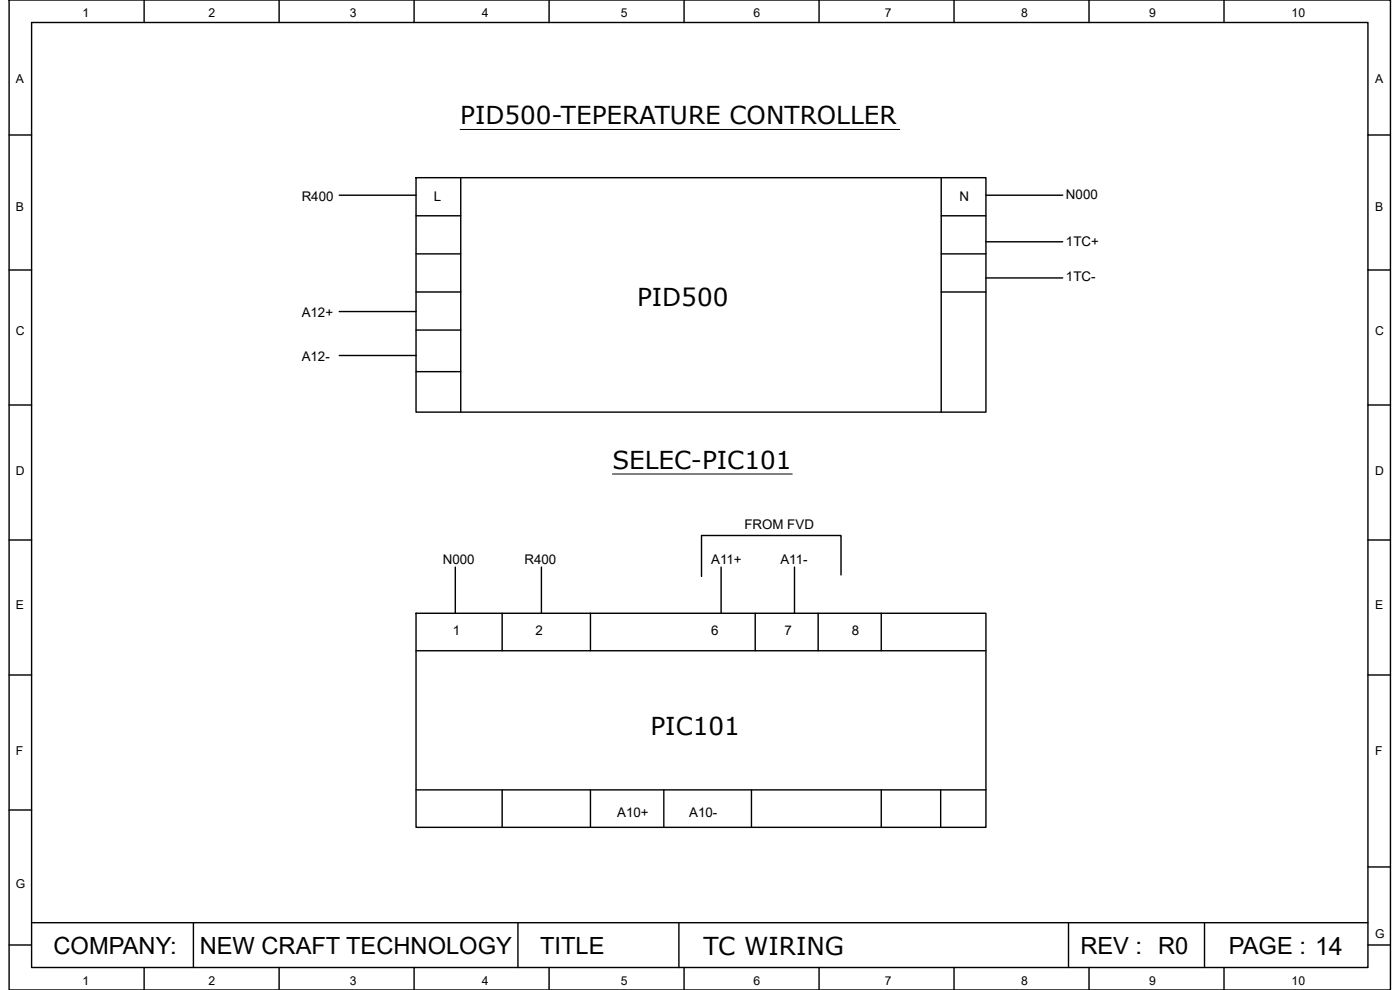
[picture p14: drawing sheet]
<svg xmlns="http://www.w3.org/2000/svg" width="297mm" height="210mm" viewBox="0 0 297 210" stroke-linecap="round" stroke-linejoin="round" font-family="sans-serif">
<defs><g id="words">
<g font-size="5.2">
<text x="97.6" y="26.4">PID500-TEPERATURE CONTROLLER</text>
<text x="135.1" y="65">PID500</text>
<text x="129.9" y="99.5">SELEC-PIC101</text>
<text x="138" y="155.8">PIC101</text>
<text x="149.3" y="202.6">TC WIRING</text>
</g>
<g font-size="5">
<text x="11.4" y="202.4">COMPANY:</text>
<text x="42.4" y="202.4">NEW CRAFT TECHNOLOGY</text>
<text x="114.6" y="202.4">TITLE</text>
<text x="229.2" y="202.4">REV : R0</text>
<text x="260.7" y="202.4">PAGE : 14</text>
</g>
<g font-size="2.8">
<text x="64" y="42.6">R400</text>
<text x="92.1" y="42.6">L</text>
<text x="203.6" y="42.6">N</text>
<text x="226.1" y="42.3">N000</text>
<text x="226.1" y="52.3">1TC+</text>
<text x="226.1" y="59.6">1TC-</text>
<text x="64" y="67.3">A12+</text>
<text x="64" y="76.6">A12-</text>
<text x="157.9" y="112.1">FROM FVD</text>
<text x="94" y="119.7">N000</text>
<text x="111.3" y="119.7">R400</text>
<text x="150.9" y="119.6">A11+</text>
<text x="165.6" y="119.6">A11-</text>
<text x="96.1" y="134.8">1</text>
<text x="113.6" y="134.8">2</text>
<text x="150.9" y="134.8">6</text>
<text x="166.4" y="134.8">7</text>
<text x="180.7" y="134.8">8</text>
<text x="130.9" y="173.2">A10+</text>
<text x="146.2" y="173.2">A10-</text>
</g>
<g font-size="2.6">
<text x="17.5" y="3.7">1</text>
<text x="44.2" y="3.7">2</text>
<text x="74.2" y="3.7">3</text>
<text x="102.2" y="3.7">4</text>
<text x="131.7" y="3.7">5</text>
<text x="159.9" y="3.7">6</text>
<text x="187.7" y="3.7">7</text>
<text x="216.7" y="3.7">8</text>
<text x="243.8" y="3.7">9</text>
<text x="274" y="3.7">10</text>
<text x="3.3" y="17.7">A</text>
<text x="291.8" y="17.7">A</text>
<text x="3.3" y="44.7">B</text>
<text x="291.8" y="44.7">B</text>
<text x="3.3" y="71">C</text>
<text x="291.8" y="71">C</text>
<text x="3.3" y="100.8">D</text>
<text x="291.8" y="100.8">D</text>
<text x="3.3" y="129.2">E</text>
<text x="291.8" y="129.2">E</text>
<text x="3.3" y="160.2">F</text>
<text x="291.8" y="160.2">F</text>
<text x="3.3" y="188.4">G</text>
<text x="291.8" y="198.9">G</text>
<text x="17.5" y="208.9">1</text>
<text x="44.2" y="208.9">2</text>
<text x="74.2" y="208.9">3</text>
<text x="102.2" y="208.9">4</text>
<text x="131.7" y="208.9">5</text>
<text x="159.9" y="208.9">6</text>
<text x="187.7" y="208.9">7</text>
<text x="216.7" y="208.9">8</text>
<text x="243.8" y="208.9">9</text>
<text x="274" y="208.9">10</text>
</g>
</g></defs>
<!-- layer: 0 -->
<g fill="none" stroke="#000" stroke-width=".3">
<path d="M1.9 0h293.1v210h-293.1zM30.6 0v4.8M59.2 0v4.8M87.8 0v4.8M116.5 0v4.8M145.1 0v4.8M173.8 0v4.8M202.4 0v4.8M231 0v4.8M259.7 0v4.8M6.7 4.8h283.5v200.4h-283.5zM1.9 28.6h4.8"/>
<path d="M88.3 37.7h120.9v49.7h-120.9zM97.7 37.7v49.7M199.7 37.7v49.7M290.2 28.6h4.8M1.9 57.3h4.8M72 41.4h16.3M88.3 45.8h9.4M88.3 53.9h9.4M199.7 45.8h9.5M199.7 53.9h9.5M209.2 41.4h16.2M209.2 51.3h16.2"/>
<path d="M209.2 59h16.2M290.2 57.3h4.8M72 66.1h16.3M72 75.4h16.3M88.3 61.9h9.4M88.3 70h9.4M88.3 78.8h9.4M199.7 61.9h9.5M1.9 85.9h4.8M290.2 85.9h4.8M1.9 114.5h4.8M290.2 114.5h4.8"/>
<path d="M88.3 130.1h120.9v45.4h-120.9zM88.3 138h120.9M96.6 120.3v9.8M106.5 130.1v7.9M114.9 120.3v9.8M125.3 130.1v7.9M153 120.3v9.8M160.2 130.1v7.9M168.5 120.3v9.8M173.6 130.1v7.9M178.4 122v-8.4h-29.6v8.7M187 130.1v7.9"/>
<path d="M1.9 143.2h4.8M290.2 143.2h4.8M1.9 171.8h4.8M88.3 167.6h120.9M106.5 167.6v7.9M125.3 167.6v7.9M140.8 167.6v7.9M159.4 167.6v7.9M187 167.6v7.9M199.6 167.6v7.9M6.7 195.7h283.5M41 195.7v9.5"/>
<path d="M109.9 195.7v9.5M144 195.7v9.5M226.7 195.7v9.5M255.5 195.7v9.5M290.2 183.9h4.8M1.9 200.5h4.7M30.6 205.2v4.8M59.2 205.2v4.8M87.8 205.2v4.8M116.5 205.2v4.8M145.1 205.2v4.8M173.8 205.2v4.8"/>
<path d="M202.4 205.2v4.8M231 205.2v4.8M259.7 205.2v4.8M290.2 200.5h4.8"/>
</g>
<path d="M97.6 27.5h93.3M129.9 100.6h38.2" fill="none" stroke="#000" stroke-width=".21"/>
<use href="#words"/>
</svg>
